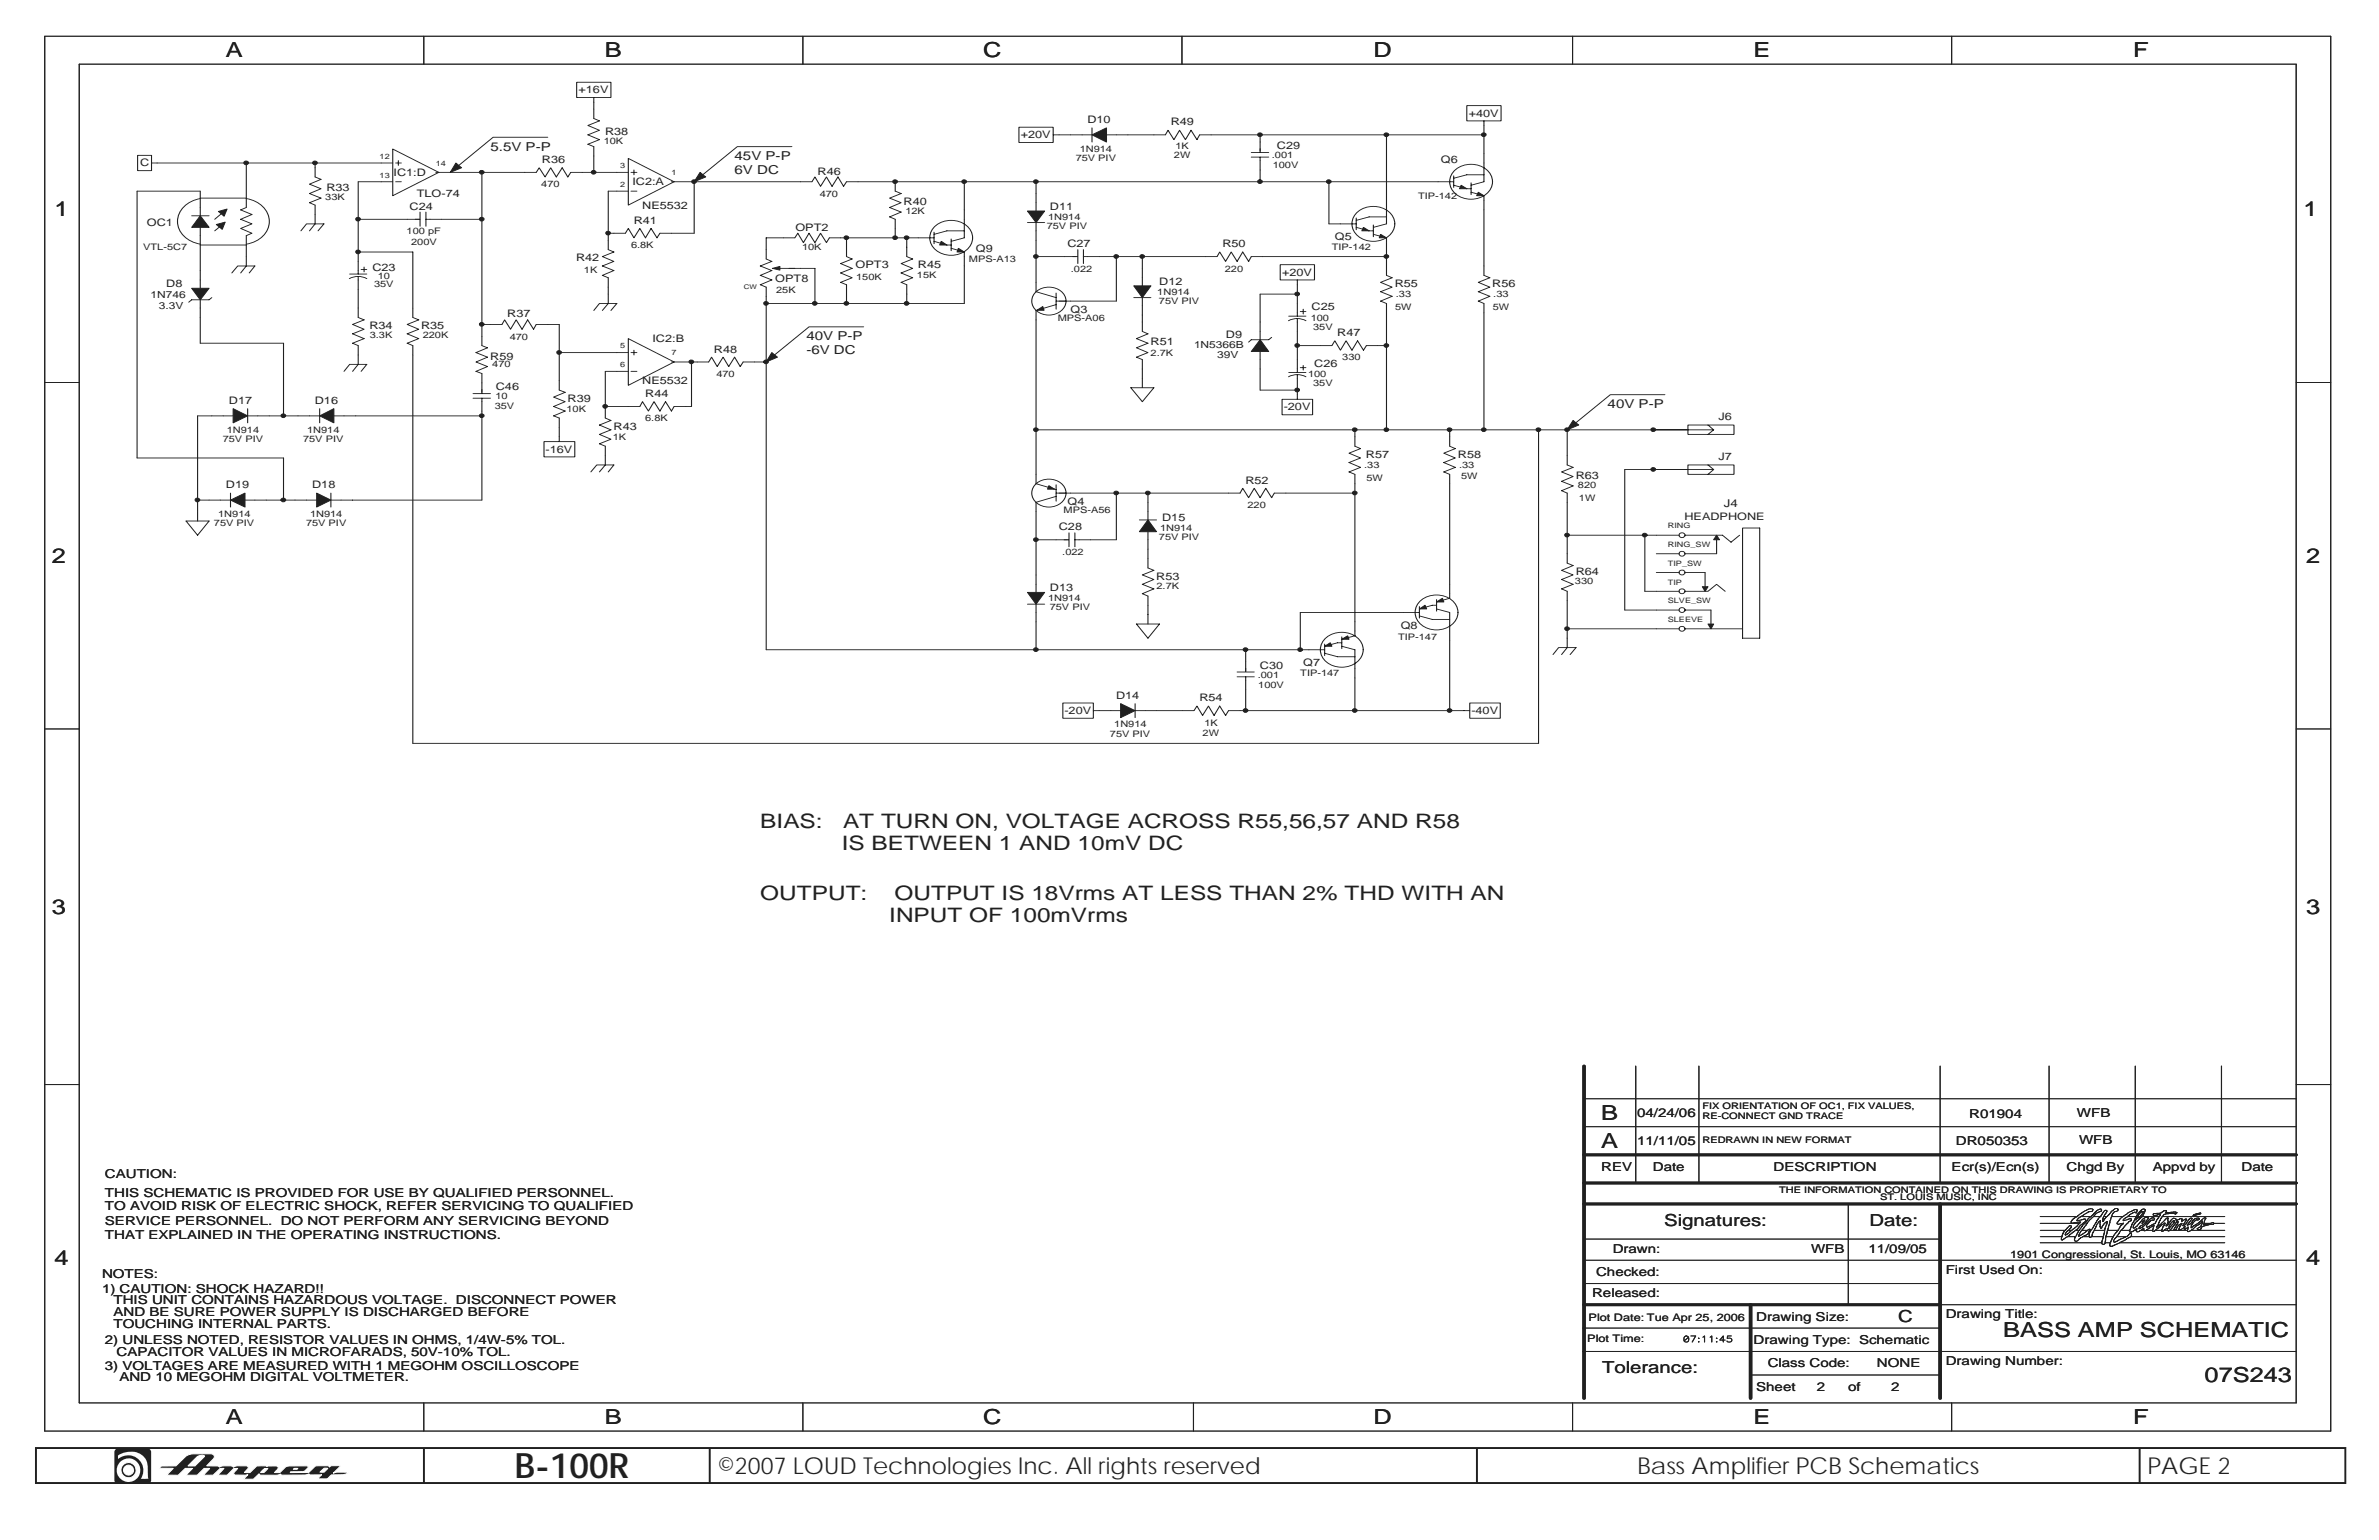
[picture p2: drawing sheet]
<svg xmlns="http://www.w3.org/2000/svg" width="432mm" height="279mm" viewBox="0 0 432 279" stroke-linecap="round" stroke-linejoin="round" font-family="sans-serif">
<defs><g id="words">
<text font-size="6.3" fill="#231f20" x="93.5" y="268.2">B-100R</text>
<g font-size="4.2" fill="#231f20">
<text x="130.2" y="267.5">©2007 LOUD Technologies Inc. All rights reserved</text>
<text x="297.2" y="267.5">Bass Amplifer PCB Schematics</text>
<text x="318.7" y="267.5">i</text>
<text x="389.8" y="267.5">PAGE 2</text>
</g>
<g font-size="3.8" fill="#231f20">
<text x="41" y="10.4">A</text>
<text x="109.8" y="10.4">B</text>
<text x="178.4" y="10.4">C</text>
<text x="249.3" y="10.4">D</text>
<text x="318.3" y="10.4">E</text>
<text x="387.2" y="10.4">F</text>
<text x="9.9" y="39.2">1</text>
<text x="418.1" y="39.2">1</text>
<text x="9.4" y="102.1">2</text>
<text x="418.6" y="102.1">2</text>
<text x="9.4" y="165.8">3</text>
<text x="418.6" y="165.8">3</text>
<text x="290.6" y="203.2">B</text>
<text x="290.6" y="208.2">A</text>
<text x="9.9" y="229.5">4</text>
<text x="418.6" y="229.5">4</text>
<text x="363.6" y="242.6">BASS AMP SCHEMATIC</text>
<text x="400.1" y="250.7">07S243</text>
<text x="41" y="258.3">A</text>
<text x="109.8" y="258.3">B</text>
<text x="178.4" y="258.3">C</text>
<text x="249.3" y="258.3">D</text>
<text x="318.3" y="258.3">E</text>
<text x="387.2" y="258.3">F</text>
</g>
<g font-size="3.6" fill="#231f20">
<text x="138" y="150.1">BIAS:</text>
<text x="152.8" y="154.1">IS BETWEEN 1 AND 10mV DC</text>
<text x="153" y="150.1">AT TURN ON, VOLTAGE ACROSS R55,56,57 AND R58</text>
<text x="138" y="163.3">OUTPUT:</text>
<text x="161.4" y="167.3">INPUT OF 100mVrms</text>
<text x="162.4" y="163.3">OUTPUT IS 18Vrms AT LESS THAN 2% THD WITH AN</text>
</g>
<g font-size="3" fill="#231f20">
<text x="302" y="222.4">Signatures:</text>
<text x="339.3" y="222.4">Date:</text>
<text x="344.5" y="239.8">C</text>
<text x="290.8" y="249.1">Tolerance:</text>
</g>
<g font-size="2.2" fill="#231f20">
<text x="89" y="27.4">5.5V P-P</text>
<text x="133.3" y="29.1">45V P-P</text>
<text x="133.3" y="31.6">6V DC</text>
<text x="146.4" y="61.8">40V P-P</text>
<text x="146.4" y="64.3">-6V DC</text>
<text x="291.8" y="74.1">40V P-P</text>
<text x="297.1" y="202.6">04/24/06</text>
<text x="357.4" y="202.8">R01904</text>
<text x="377" y="202.6">WFB</text>
<text x="297.1" y="207.7">11/11/05</text>
<text x="355" y="207.7">DR050353</text>
<text x="377.4" y="207.6">WFB</text>
<text x="19" y="213.7">CAUTION:</text>
<text x="290.6" y="212.4">REV</text>
<text x="300" y="212.4">Date</text>
<text x="321.9" y="212.4">DESCRIPTION</text>
<text x="354.2" y="212.4">Ecr(s)/Ecn(s)</text>
<text x="375.1" y="212.4">Chgd By</text>
<text x="390.7" y="212.4">Appvd by</text>
<text x="406.9" y="212.4">Date</text>
<text x="19" y="217.1">THIS SCHEMATIC IS PROVIDED FOR USE BY QUALIFIED PERSONNEL.</text>
<text x="19" y="219.6">TO AVOID RISK OF ELECTRIC SHOCK, REFER SERVICING TO QUALIFIED</text>
<text x="19" y="222.2">SERVICE PERSONNEL. DO NOT PERFORM ANY SERVICING BEYOND</text>
<text x="19" y="224.7">THAT EXPLAINED IN THE OPERATING INSTRUCTIONS.</text>
<text x="292.7" y="227.3">Drawn:</text>
<text x="328.7" y="227.3">WFB</text>
<text x="339.1" y="227.3">11/09/05</text>
<text x="18.5" y="231.9">NOTES:</text>
<text x="289.7" y="231.5">Checked:</text>
<text x="353.2" y="231.1">First Used On:</text>
<text x="18.5" y="234.5">1) CAUTION: SHOCK HAZARD!!</text>
<text x="20.6" y="236.6">THIS UNIT CONTAINS HAZARDOUS VOLTAGE. DISCONNECT POWER</text>
<text x="20.6" y="238.7">AND BE SURE POWER SUPPLY IS DISCHARGED BEFORE</text>
<text x="289" y="235.3">Released:</text>
<text x="318.8" y="239.6">Drawing Size:</text>
<text x="353.2" y="239.2">Drawing Title:</text>
<text x="19" y="243.8">2) UNLESS NOTED, RESISTOR VALUES IN OHMS, 1/4W-5% TOL.</text>
<text x="20.6" y="240.9">TOUCHING INTERNAL PARTS.</text>
<text x="21.1" y="245.9">CAPACITOR VALUES IN MICROFARADS, 50V-10% TOL.</text>
<text x="318.3" y="243.8">Drawing Type: Schematic</text>
<text x="19" y="248.5">3) VOLTAGES ARE MEASURED WITH 1 MEGOHM OSCILLOSCOPE</text>
<text x="21.7" y="250.6">AND 10 MEGOHM DIGITAL VOLTMETER.</text>
<text x="320.8" y="248.1">Class Code:</text>
<text x="340.7" y="248.1">NONE</text>
<text x="353.2" y="247.6">Drawing Number:</text>
<text x="318.8" y="252.3">Sheet</text>
<text x="329.7" y="252.3">2</text>
<text x="335.5" y="252.3">of</text>
<text x="343.2" y="252.3">2</text>
</g>
<g font-size="1.9" fill="#231f20">
<text x="105" y="16.9">+16V</text>
<text x="197.4" y="22.3">D10</text>
<text x="212.5" y="22.8">R49</text>
<text x="266.6" y="21.2">+40V</text>
<text x="98.3" y="29.6">R36</text>
<text x="109.8" y="24.5">R38</text>
<text x="185.3" y="25.1">+20V</text>
<text x="231.8" y="27">C29</text>
<text x="261.5" y="29.6">Q6</text>
<text x="25.4" y="30.2">C</text>
<text x="59.2" y="34.7">R33</text>
<text x="71.4" y="31.9">IC1:D</text>
<text x="75.7" y="35.7">TLO-74</text>
<text x="114.8" y="33.6">IC2:A</text>
<text x="148.4" y="31.7">R46</text>
<text x="26.7" y="41">OC1</text>
<text x="74.3" y="38">C24</text>
<text x="115" y="40.6">R41</text>
<text x="116.6" y="37.8">NE5532</text>
<text x="144.4" y="41.9">OPT2</text>
<text x="164" y="37.2">R40</text>
<text x="190.6" y="38">D11</text>
<text x="104.6" y="47.4">R42</text>
<text x="177.1" y="45.7">Q9</text>
<text x="193.7" y="44.9">C27</text>
<text x="221.9" y="44.9">R50</text>
<text x="242.3" y="43.6">Q5</text>
<text x="30.2" y="52.1">D8</text>
<text x="67.6" y="49.1">C23</text>
<text x="140.7" y="51.2">OPT8</text>
<text x="155.3" y="48.7">OPT3</text>
<text x="166.6" y="48.7">R45</text>
<text x="210.4" y="51.7">D12</text>
<text x="232.7" y="50">+20V</text>
<text x="253.2" y="52.1">R55</text>
<text x="270.8" y="52.1">R56</text>
<text x="67.1" y="59.7">R34</text>
<text x="76.4" y="59.7">R35</text>
<text x="92.1" y="57.6">R37</text>
<text x="194.3" y="56.7">Q3</text>
<text x="238" y="56.3">C25</text>
<text x="89" y="65.2">R59</text>
<text x="118.4" y="62">IC2:B</text>
<text x="129.6" y="64">R48</text>
<text x="208.8" y="62.7">R51</text>
<text x="222.5" y="61.4">D9</text>
<text x="242.7" y="61">R47</text>
<text x="90" y="70.7">C46</text>
<text x="116.6" y="69.7">NE5532</text>
<text x="238.5" y="66.5">C26</text>
<text x="41.5" y="73.3">D17</text>
<text x="57.1" y="73.3">D16</text>
<text x="103" y="72.9">R39</text>
<text x="111.4" y="78">R43</text>
<text x="117.1" y="72">R44</text>
<text x="233" y="74.5">-20V</text>
<text x="311.9" y="76.3">J6</text>
<text x="99" y="82.1">-16V</text>
<text x="247.9" y="83.1">R57</text>
<text x="264.6" y="83.1">R58</text>
<text x="311.9" y="83.5">J7</text>
<text x="41" y="88.6">D19</text>
<text x="56.7" y="88.6">D18</text>
<text x="226" y="87.7">R52</text>
<text x="286" y="86.9">R63</text>
<text x="193.8" y="91.6">Q4</text>
<text x="210.9" y="94.5">D15</text>
<text x="305.7" y="94.3">HEADPHONE</text>
<text x="312.9" y="92">J4</text>
<text x="192.2" y="96.2">C28</text>
<text x="190.6" y="107.3">D13</text>
<text x="209.9" y="105.1">R53</text>
<text x="286" y="104.3">R64</text>
<text x="254.2" y="114">Q8</text>
<text x="228.7" y="121.3">C30</text>
<text x="236.5" y="120.9">Q7</text>
<text x="193.2" y="129.6">-20V</text>
<text x="202.6" y="126.8">D14</text>
<text x="217.7" y="127.2">R54</text>
<text x="267.1" y="129.6">-40V</text>
<text x="364.9" y="228.2">1901 Congressional, St. Louis, MO 63146</text>
<text x="288.3" y="239.7">Plot Date: Tue Apr 25, 2006</text>
<text x="288.1" y="243.6">Plot Time:</text>
</g>
<g font-size="1.8" fill="#231f20">
<text x="27.3" y="54.1">1N746</text>
<text x="28.8" y="56.1">3.3V</text>
<text x="216.7" y="63.1">1N5366B</text>
<text x="220.9" y="65">39V</text>
</g>
<g font-size="1.6" fill="#231f20">
<text x="109.6" y="26.2">10K</text>
<text x="195.2" y="29.2">75V PIV</text>
<text x="196" y="27.5">1N914</text>
<text x="213.1" y="28.7">2W</text>
<text x="213.4" y="27">1K</text>
<text x="230.9" y="28.7">.001</text>
<text x="98.3" y="34">470</text>
<text x="148.8" y="35.7">470</text>
<text x="231" y="30.5">100V</text>
<text x="59" y="36.3">33K</text>
<text x="164.3" y="38.9">12K</text>
<text x="190" y="41.5">75V PIV</text>
<text x="190.2" y="39.8">1N914</text>
<text x="257.4" y="36.1">TIP-142</text>
<text x="26" y="45.4">VTL-5C7</text>
<text x="73.8" y="42.5">100 pF</text>
<text x="74.6" y="44.5">200V</text>
<text x="114.5" y="45">6.8K</text>
<text x="145.6" y="45.4">10K</text>
<text x="175.9" y="47.6">MPS-A13</text>
<text x="241.7" y="45.4">TIP-142</text>
<text x="67.9" y="52.1">35V</text>
<text x="68.6" y="50.6">10</text>
<text x="106" y="49.5">1K</text>
<text x="140.9" y="53.1">25K</text>
<text x="155.4" y="50.8">150K</text>
<text x="166.4" y="50.4">15K</text>
<text x="194.4" y="49.3">.022</text>
<text x="210.1" y="53.4">1N914</text>
<text x="222.3" y="49.3">220</text>
<text x="253.4" y="54">.33</text>
<text x="271" y="54">.33</text>
<text x="192" y="58.2">MPS-A06</text>
<text x="210.4" y="55.1">75V PIV</text>
<text x="237.9" y="58.2">100</text>
<text x="238.3" y="59.8">35V</text>
<text x="253.2" y="56.3">5W</text>
<text x="270.9" y="56.3">5W</text>
<text x="67.1" y="61.4">3.3K</text>
<text x="76.7" y="61.4">220K</text>
<text x="92.5" y="61.6">470</text>
<text x="208.8" y="64.6">2.7K</text>
<text x="243.6" y="65.4">330</text>
<text x="89.4" y="66.7">470</text>
<text x="130" y="68.4">470</text>
<text x="237.4" y="68.4">100</text>
<text x="238.3" y="70">35V</text>
<text x="89.8" y="74.2">35V</text>
<text x="89.9" y="72.4">10</text>
<text x="102.8" y="74.7">10K</text>
<text x="117.1" y="76.4">6.8K</text>
<text x="40.4" y="80.2">75V PIV</text>
<text x="41.2" y="78.5">1N914</text>
<text x="55" y="80.2">75V PIV</text>
<text x="55.7" y="78.5">1N914</text>
<text x="111.2" y="79.8">1K</text>
<text x="247.6" y="85">.33</text>
<text x="248" y="87.3">5W</text>
<text x="264.8" y="85">.33</text>
<text x="265.2" y="86.9">5W</text>
<text x="286.4" y="88.6">820</text>
<text x="38.8" y="95.5">75V PIV</text>
<text x="39.6" y="93.8">1N914</text>
<text x="55.5" y="95.5">75V PIV</text>
<text x="56.3" y="93.8">1N914</text>
<text x="193.1" y="93">MPS-A56</text>
<text x="226.4" y="92.2">220</text>
<text x="286.6" y="90.9">1W</text>
<text x="192.8" y="100.6">.022</text>
<text x="210.4" y="98">75V PIV</text>
<text x="210.5" y="96.3">1N914</text>
<text x="209.9" y="106.8">2.7K</text>
<text x="285.9" y="106">330</text>
<text x="190.2" y="109.1">1N914</text>
<text x="190.5" y="110.8">75V PIV</text>
<text x="253.7" y="116.2">TIP-147</text>
<text x="228.3" y="123">.001</text>
<text x="228.4" y="124.8">100V</text>
<text x="236" y="122.6">TIP-147</text>
<text x="202.2" y="132">1N914</text>
<text x="218.6" y="131.7">1K</text>
<text x="201.5" y="133.7">75V PIV</text>
<text x="218.3" y="133.6">2W</text>
<text x="309" y="201.3">FIX ORIENTATION OF OC1, FIX VALUES,</text>
<text x="309" y="203.1">RE-CONNECT GND TRACE</text>
<text x="309" y="207.3">REDRAWN IN NEW FORMAT</text>
<text x="322.9" y="216.4">THE INFORMATION CONTAINED ON THIS DRAWING IS PROPRIETARY TO</text>
<text x="341.3" y="217.8">ST. LOUIS MUSIC, INC</text>
</g>
<g font-size="1.3" fill="#231f20">
<text x="68.9" y="28.8">12</text>
<text x="68.9" y="32.2">13</text>
<text x="79.1" y="30.1">14</text>
<text x="112.6" y="33.9">2</text>
<text x="112.6" y="30.5">3</text>
<text x="121.9" y="31.8">1</text>
<text x="112.6" y="63.2">5</text>
<text x="121.9" y="64.5">7</text>
<text x="112.6" y="66.6">6</text>
<text x="302.7" y="95.8">RING</text>
<text x="302.7" y="99.2">RING_SW</text>
<text x="302.7" y="102.6">TIP_SW</text>
<text x="302.7" y="106">TIP</text>
<text x="302.7" y="109.4">SLVE_SW</text>
<text x="302.7" y="112.8">SLEEVE</text>
</g>
<text font-size="1.2" fill="#231f20" x="135" y="52.5">CW</text>
</g></defs>
<path d="M6.3 269.1h419.6M6.3 262.7h419.6M6.5 262.9v6M76.9 262.9v6M128.8 262.9v6M268.1 262.9v6M388.4 262.9v6M425.7 262.9v6" fill="none" stroke="#231f20" stroke-width=".35"/>
<g fill="#231f20">
<path d="M21.4 264.1a3.5 3.5 0 0 1 5.2 .9l.2 .9 .1 2.4h-1.3a2.77 2.77 0 0 0-.5-3.6 2.77 2.77 0 0 0-3.7 0zM21.2 266.7a2.15 2.15 0 0 1 4.3 0 2.15 2.15 0 0 1-4.3 0zM21 263l-.2 .5v5.1a.69 .69 0 0 0 .6 .6h5.3a.69 .69 0 0 0 .7-.6v-5.1a.69 .69 0 0 0-.7-.7h-5.3z"/>
<path d="M22.4 266.7a.9 .9 0 0 1 1.8 0 .9 .9 0 0 1-1.8 0zM21.9 266.7a1.4 1.4 0 0 0 2.8 0 1.4 1.4 0 0 0-2.8 0z"/>
</g>
<g fill="none" stroke="#fff" stroke-width=".18">
<circle cx="23.3" cy="266.7" r="1.38"/>
<circle cx="23.3" cy="266.7" r=".9"/>
</g>
<path d="M58.1 267l.7 .1 .7-.7h-.7zM53.3 266.5v.1h.6l.1-.2zM47.7 266.8l-.4 .4h.6l.7-.7-.6-.1zM34.4 265.6l-.3 .4h1.3l1.7-1.8-.1-.1-.3-.1a1.74 1.74 0 0 0-1.6 .9zM28.9 266.3l.4-.3h2.6l1.8-1.8 .7-.3 3.9-.1a.53 .53 0 0 1 .6 .2 .53 .53 0 0 1-.1 .6l-1.3 1.3 1.2 .1a1.12 1.12 0 0 1 1.1 .2 3.6 3.6 0 0 1 2.6 0l.7-.3 1.7 .1 .3 .2-.1 .2-.6 .7 1 .1 1.2-1.2h3.7a.58 .58 0 0 1-.3 .9l-.2 .3h.9l1.1-1 .5-.2 3.4-.1 .2 .3a1.53 1.53 0 0 1-1.1 .8h-2l-.1 .1h3.3l1.4-1.2h2.1l.3 .2 .3-.2h1.7l-1.3 1.4 .7-.2h2a1.52 1.52 0 0 1-1.2 .5h-1.8l-.8 .7h-1.7l.7-.8-2.1 .1-.3-.2-.8 .2h-4l-.3-.2-.7 .3-2.9-.1-.3-.2-1 1h-1.7l.7-.9-.4 .1-2.1-.1a.78 .78 0 0 1 .5-.9v-.2h-.6l-1.3 1.2h-1.6l1.1-1.2h-.7l-1.2 1.2-1.7 .1v-.1l1-1.1-1-.1-1.2 1.2h-2l1.1-1.2h-1.3l-1.2 1.2h-2.1l1.1-1.2z" fill="#231f20"/>
<path d="M28.9 266.3l.4-.3h2.6l1.8-1.8 .7-.3 3.9-.1a.53 .53 0 0 1 .6 .2 .53 .53 0 0 1-.1 .6l-1.3 1.3 1.2 .1a1.12 1.12 0 0 1 1.1 .2 3.6 3.6 0 0 1 2.6 0l.7-.3 1.7 .1 .3 .2-.1 .2-.6 .7 1 .1 1.2-1.2h3.7a.58 .58 0 0 1-.3 .9l-.2 .3h.9l1.1-1 .5-.2 3.4-.1 .2 .3a1.53 1.53 0 0 1-1.1 .8h-2l-.1 .1h3.3l1.4-1.2h2.1l.3 .2 .3-.2h1.7l-1.3 1.4 .7-.2h2a1.52 1.52 0 0 1-1.2 .5h-1.8l-.8 .7h-1.7l.7-.8-2.1 .1-.3-.2-.8 .2h-4l-.3-.2-.7 .3-2.9-.1-.3-.2-1 1h-1.7l.7-.9-.4 .1-2.1-.1a.78 .78 0 0 1 .5-.9v-.2h-.6l-1.3 1.2h-1.6l1.1-1.2h-.7l-1.2 1.2-1.7 .1v-.1l1-1.1-1-.1-1.2 1.2h-2l1.1-1.2h-1.3l-1.2 1.2h-2.1l1.1-1.2zM34.4 265.6l.7-.7a1.63 1.63 0 0 1 2-.8l-1.7 1.9h-1.3zM47.7 266.8l.3-.4 .6 .1-.7 .7h-.6zM53.3 266.5l.7-.1-.1 .2h-.6zM58.1 267l.7-.6h.7l-.7 .7z" fill="none" stroke="#fff" stroke-width=".18"/>
<g fill="none" stroke="#231f20" stroke-width=".18">
<path d="M8.1 6.6h414.9v253h-414.9zM14.4 11.6h402.4v242.9h-402.4zM76.9 6.6v5M145.7 6.6v5M214.5 6.6v5M285.4 6.6v5M354.2 6.6v5M8.1 69.4h6.3M416.8 69.4h6.2M38 90.7h-2.1v2.1M8.1 132.3h6.3M416.8 132.3h6.2"/>
<path d="M8.1 196.8h6.3M287.5 199.4h129.3M296.9 193.4v21.2M308.4 193.4v21.2M352.1 193.4v21.2M371.9 193.4v21.2M387.6 193.4v21.2M403.2 193.4v21.2M416.8 196.8h6.2M287.5 204.4h129.3M335.5 218.4v18.3M378.2 219.8l-1.2 1"/>
<path d="M378.5 219.7l-.3 .1M378.8 219.5l-.3 .2M379.1 219.4l-.3 .1M379.4 219.3l-.3 .1M379.4 219.3l.4 .1M379.8 219.4v.2l-.2 .2-.6 .1-.4 .3M381.7 220l-.1 .2M382.1 219.6l-.4 .4M382.1 219.6l.3 .1v.2M382.4 219.9l-.2 .2M383.8 219.3l-1.3 1.3M384.1 219.8a1.33 1.33 0 0 0-.9 1.1"/>
<path d="M384.3 219.3h-.5M384.3 219.3l.2 .2M384.5 219.5l-.1 .2-.3 .1M386.7 219.8l-.5 .3M387.9 219.8l-.2 .3-.2-.2-1.3 .8M387.9 219.6v.2M387.9 219.6l-.2-.2-1 .4M388.6 219.9l-.3 .3M389 219.3l.3 .1M389 219.3l-.7 .6-.5 .7M389 219.8l-.1 .3M389 219.8l-.4 .1"/>
<path d="M389.3 219.4l.1 .2-.3 .6M393.2 219.9l-.1 .1 1.8-.1 .2 .1-.3 .3-.1-.1-1.6 .1-.6 .3M393.2 219.7v.2M393.2 219.7h-.5l-.4 .4-1 .1M287.5 232.9h64.6M287.5 228.6h129.3M287.5 224.8h64.6M352.1 236.7h64.7M370.3 224.4h4M370.3 223.2h4.5M370.3 222h7.2M370.3 220.7h6.7"/>
<path d="M370.3 225.5h11.2M374.2 224.5v.3M374.2 224.5v.4l.1 .1M374.5 224.8l-.2 .2M374.7 224.7l-.2 .1M374.9 223.7l-.1 .3M375 224.5l-.3 .2M375.3 224.4l-.3 .1M375.3 222.7l-.7 .7-.4 1.1M375.4 224.3l-.1 .1h1.4h-1.4M375.4 224.3l-.1 .1M375.4 223.2h.6"/>
<path d="M375.4 223.8l-.5 .3-.1-.1M375.5 223.2l-.6 .5M375.6 223.6l-.2 .2M375.6 224.1l-.2 .2M375.6 222.4l-.3 .3M375.6 222.4h.4M375.7 223l-.2 .2M376 222.4v.3l-.3 .3M376.2 223l-.6 .6M376.5 222.9l-.3 .1M376.7 224.4l-.2 .6 .4 .2h.1M376.7 223.3l-1.1 .8"/>
<path d="M376.7 220.9a1.28 1.28 0 0 0-.7 1h.1M376.7 223.2h.7M376.9 223.1l-.2 .2M376.9 224.1l-.2 .3M376.9 221.8l-.6 .1M377 220.8l-.3 .1M377 221.5h.1M377.1 223.7l-.2 .4M377.1 221.2l-.1 .3M377.2 223.6l-.1 .1M377.2 222.8l-.2 .2M377.2 222.8l-.3 .3"/>
<path d="M377.4 223.2l-.2 .4M377.4 221.7l-.5 .1M377.4 222.6l-.2 .2M377.4 221.7h.3l-.2 .3M377.4 224.8l-.4 .4M377.5 222l-1 .9M377.5 223.1l-.1 .1M377.6 222.4l-.2 .2M377.6 223.5l-.2 .4M377.7 220.7h1.8M377.8 222.7l-.3 .4M377.8 221.3l-.7 .2"/>
<path d="M377.8 224.5l-.4 .3M377.8 223.2h1.1M378 224.4l-.2 .1M378.1 224.4h1.1M378.3 220.3l-1.2 .9M378.3 222.6l-.7 .9M378.5 221.2l.1 .2M378.5 221.2l-1.4 .3M378.5 222.4l-.2 .2M378.5 221.8l-.7 .9M378.6 220.2l-.3 .1M378.6 221.4l-.1 .2-.9 .8"/>
<path d="M378.7 221.6l-.2 .2M378.9 221.9l-.4 .5M379.1 223.1l.3-.1v.1M379.1 223.1l-1 .8-.8 .4 .3-.8M379.2 223.5a1.74 1.74 0 0 1-1.2 .9M379.2 221.4l-.3 .5M379.2 224.3l.2 .2M379.3 223.2h.2M379.3 223.2l-.1 .3M379.4 223.1l-.2 .4M379.4 223.1l-.1 .1M379.4 221.2l-.2 .2"/>
<path d="M379.5 223.3l-.3 .5v.5M379.5 220.7l-.4 .3-.4 .6M379.5 224.4l-.1 .1M379.5 223.2v.1M379.6 223.1l-.1 .2M379.6 223.1l-.1 .1M379.6 221l-.2 .2M379.6 224.4h2.2M379.7 224.3l-.2 .1M379.8 220.9l-.2 .1M379.9 222.7l-.3 .4M380 220.7l-.2 .2"/>
<path d="M380 223.4l-.3 .9M380 220.7h1.2M380.1 222.4l-.2 .3M380.1 223.2l-.1 .2M380.1 223.2h1.9M380.2 220.5l-.2 .2M380.3 220.3l-.1 .2M380.3 220.3l1.1-.6v-.3a2.54 2.54 0 0 0-1.7 1.1l-.2 .2M380.4 221.9l-.3 .5M380.5 222.3l-.4 .9M380.5 221.7l-.1 .2M380.6 221.4l-.1 .3"/>
<path d="M380.7 222l-.2 .3M380.9 221l-.3 .4M381.2 221.8v.4M381.2 220.7l-.3 .3M381.2 221.6v.2M381.2 221.6v-.2l-.5 .6M381.5 225.7h.4M381.6 220.2l-.4 .5M381.8 224.4l-.3 .9v.4M381.8 220.7h.6M381.9 220.6l-.1 .2M381.9 220.6l-.1 .1"/>
<path d="M382 223.6l-.2 .8M382 220.5l-.1 .1M382 223.2v.4M382.1 225.5h.9M382.1 220.3l-.1 .2M382.2 224.8l-.1 .6-.2 .3M382.2 224.8l-.1 .5M382.2 222.6l-.2 .6M382.2 224.4v.4M382.2 224.4h1.4M382.2 220.1l-.1 .2M382.3 224.2l-.1 .2"/>
<path d="M382.3 222.2l-.1 .4M382.3 222.2l.2-.6-.5 .4-.6 .8-.1 .1-.1-.7M382.4 223.9l-.1 .3M382.4 223.8v.1M382.5 223.5l-.1 .3M382.5 220.6l-.3 .4M382.5 223.2h1.9M382.5 220.6l-.9 1 .2-.9M382.6 223.1l-.1 .4M382.8 222.4l-.2 .7M382.9 222.1l-.1 .3M382.9 221.8v.3"/>
<path d="M383 221.4l-.1 .4M383 225.5v.1M383.1 225.4l-.1 .2M383.1 225.4l-.1 .1M383.2 220.9l-.2 .5M383.2 220.7h2.1M383.6 225.3l.3 .1M383.6 225.2v.1M383.7 224.2l-.6 1.2M383.8 224.8l-.2 .4M383.9 223.8l-.2 .4M384.2 224.4l-.4 .4"/>
<path d="M384.2 223.5l-.3 .3M384.3 221.9v.2h.3M384.3 224.2l-.1 .2h1.8h-1.8M384.3 224.2l-.1 .2M384.4 223.2l-.2 .3M384.5 223.1l-.1 .1M384.7 225.5h19.1M384.7 223.6l-.4 .6M384.8 222.6l-.3 .5M384.8 221.1l-.5 .8M384.8 222l-.2 .1M384.9 224.8l-1 .6"/>
<path d="M384.9 223.2h1.6M385 220.9l-.2 .2M385 223.1l-.3 .5M385.1 222h-.3M385.3 222.9l-.3 .2M385.3 222h.1M385.4 221.9l-.3 .1M385.4 221.9l-.6 .7M385.5 224.6l-.6 .2M385.7 225l-.5 .2M385.7 225l-2.3 1.1-.5-.1 .1-.4M385.7 222.4l-.4 .5"/>
<path d="M385.9 220.4l-.9 .5M385.9 222.2l-.2 .2M386 224.8l-.3 .2M386.1 220.2l-.2 .2M386.2 221.3l-.6 .1M386.2 221.3l.5-.2 .1 .3-.4 .2-.5 .6M386.2 220.7h1.6M386.2 220.7l-.8 .6v.2l.2-.1M386.2 220.1l-.1 .1M386.4 224.6l-.4 .2M386.5 223.3l.1 .2M386.6 224.4l-.2 .2"/>
<path d="M386.7 222.9l-.2 .4M386.7 224.4h17.1M386.7 224.4h-.1M386.7 224.4l.2-.3-.2-.3h-.2l-.3 .5-.7 .3M386.8 222.6l-.1 .3M387.2 222.6l.1 .3 .3-.2M387.2 222.4v.2M387.4 222.2l-.2 .2M387.4 223.2h.4M387.6 223.1l.3-.2-.1 .2M387.6 220.9l-.8 1.7M387.6 223.1l-.7 .4h-.3"/>
<path d="M387.6 223.1l.3-.2-.1 .4 .1 .2M387.8 220.6l-.2 .3M387.9 222.4l-.3 .3M388 220.7h.4M388.1 222.2l-.2 .2M388.3 223.4l-.4 .1M388.3 220.2l-.6 1.2 .6-.6M388.5 220.6l-.2 .2M388.5 223.2h.6M388.7 223.1l-.4 .3M388.8 220.7h3.1M388.9 220.1l-.4 .5"/>
<path d="M389 220.5l-1.6 1.7M389 221.2l-.9 1M389.1 221.7l-.2 .2M389.1 221.5l-.3 .5 .1-.1M389.1 220.2l-.1 .3M389.2 221l-.2 .2M389.3 221.3l-.2 .2M389.3 221.3l-.2 .4M389.4 222.2l-.2 .1M389.4 221.8l-.3 .4-.7 .3-.2 .4 1-.6M389.5 220.9l-.3 .1M389.5 223.2h1.2"/>
<path d="M389.5 220.9l.4 .1-.3 .5M389.6 221.5l-.2 .3M389.6 221.9l-.2 .3M389.8 222.2l-.2 .2v.2l.2 .1M389.8 221.6l-.2 .3M390.1 221.3l-.3 .3M390.3 221.1l-.2 .2M390.6 222.2l-.8 .5M390.8 222.8v.3M390.8 222.8l.2-.5-.9 .5a1.03 1.03 0 0 1-1 .4v-.4l-.4 .3M390.9 221h.2l-.2 .4M390.9 222.1l-.3 .1"/>
<path d="M390.9 221h-.3l-.5 .3M390.9 221.4a1.08 1.08 0 0 0-1.1 .6v.2M391 220.2h.3M391 220.2l-.2 .1 .1 .2 1.1-.2M391.2 223.2h1.2M391.5 221.4l-.3 .5-.3 .2M391.6 222.3l-.2 .4 .2-.2M391.6 221.1l-.1 .3M391.7 222.1l-.1 .2M391.8 220.9l-.2 .2M391.9 222.7l-.9 .7-.3-.1 .1-.2M391.9 220.7l-.1 .2"/>
<path d="M392 220.3h.1v.2M392 220.3l-.4 .1M392 222.2l-.4 .3M392.1 222.5l-.2 .2M392.1 221.4l-.4 .7M392.1 220.5l-.2 .2M392.2 221.1l-.1 .3M392.3 221.9l-.3 .3M392.4 220.8l-.2 .3M392.5 220.7h11.3M392.5 220.6l-.1 .2M392.5 222.8l-.1 .3"/>
<path d="M392.8 223.2h.6M392.8 222h.2M392.9 221.4l-.6 .5M392.9 221.9l-.4 .3M392.9 221.9l-.8 .6M392.9 221.9l.1 .1-.6 1.1M393 221.3l-.1 .1M393.2 221.1l-.2 .2M393.2 222.3v.2l.1-.1M393.2 222.9h.2M393.2 222.9l-.4 .3a.3 .3 0 0 1-.5 .1l.1-.2M393.3 221h.2"/>
<path d="M393.3 221l-.1 .1M393.4 221.4l.1 .2M393.4 221.9l-.2 .4M393.5 221.1l-.1 .3M393.5 221.6l-.1 .3M393.5 221v.1M393.8 223.2h3.2M393.9 222.1l-.2 .5v.3l.2-.3M394 221.4l-.7 1M394.1 221.9l-.2 .2M394.1 222.4l-.2 .2M394.1 221.9l.3-.3 .3-.1-.1 .4"/>
<path d="M394.4 221.1l-.4 .3M394.4 221.1h.5l.1 .5 .7-.5h.3v.3M394.4 222.1l-.3 .3M394.6 221.9l-.2 .2M394.8 222.7l-.2 .5 .4-.1M395 222.4l-.2 .3M395.1 222.7l-.1 .4M395.3 221.9l-.3 .5M395.3 222.4l-.2 .3M395.3 221.6v.3M395.3 221.6l-.3 .2-1.2 1.5h-.3l-.1-.4M395.5 222.2l-.2 .2"/>
<path d="M395.8 222.1l.2-.2-.1 .3M395.8 222.1l-.3 .1M395.9 222.2l-.5 .9 .1 .1 .3-.1M396 221.4v.2l.1-.1M396 222h.1M396 221.9l-.2 .2M396 221.9l-.1 .3M396.2 222.3v.1l.2-.1M396.4 222.7l-.6 .4M396.6 222.7l-.1 .4h.1M396.6 222.6v-.1l-.2 .2M396.6 221.8l-.4 .5"/>
<path d="M396.6 222.6v.1M396.6 221.2h.3M396.6 221.2l-.5 .3M396.7 222.2l-.3 .1M396.7 221.6l-.1 .2M396.8 222l-.1 .2M396.9 221.2l-.2 .4M396.9 221.9l-.1 .1M397 221.6l-.1 .3M397 222.2l-.1 .1h.2M397 223.3l.2 .2M397 223.2v.1"/>
<path d="M397.1 223.1l-.1 .2M397.1 222.7l.1-.1-.1 .1M397.1 222.7l-.5 .4M397.1 223.1l-.1 .1M397.1 222.7v.4M397.1 221.5l-.1 .1M397.3 221.2l-.2 .3M397.5 221l-.2 .2M397.7 223.2h6.1M397.8 221h-.3M397.8 221l.1 .1-.9 1.1M397.9 222.2l-.2 .1v.5l.2-.1"/>
<path d="M397.9 222.7h-.2M397.9 222.2l-.2 .1v.5M398.1 221.8l-.2 .4M398.2 220.4l1.2-.3h.1l-1.4 .5zM398.3 221.6l-.2 .2M398.5 222.2l-.6 .5M398.6 222.4l-.6 .6-.8 .5M398.8 221h.3M398.8 221a1.57 1.57 0 0 0-1.2 1l-.5 .3M398.8 223l.3 .1M398.9 222.3l-.3 .1M398.9 222.3l.4-.2 .5-.6-.1 .3a1.21 1.21 0 0 1-.9 1.1v.1"/>
<path d="M399 221.9l-.5 .3M399.1 221l.1 .1-.1 .2h-.5l-.3 .3M399.3 221.6l-.3 .3M399.5 221.4l-.2 .2M399.6 221.4h-.1M400 221l-.4 .4M400.1 222h1.2M400.1 222l-.1 .2 .6-.1M400.1 221.4v.6M400.2 220.9l.2 .2-.3 .3M400.2 220.9l-.2 .1M400.5 222.3l-.3 .1"/>
<path d="M400.5 222.3a1.04 1.04 0 0 0-1.1 .8h-.3M401.1 222l-.5 .1M401.1 222.2l-.6 .1M401.5 222.1l-.4 .1M401.5 221.8l-.4 .2M401.5 221.8l.3 .1v.1v.1h-.3M401.8 222h2M76.9 254.5v5.1M145.7 254.5v5.1M216.6 254.5v5.1M285.4 254.5v5.1M287.3 245.2h129.5"/>
<path d="M287.3 241h64.8M305.8 242.5a.52 .52 0 0 1 .7 .5 .52 .52 0 0 1-.7 .4l-.2-.4zM306.5 242.6l-.8 .7M306.9 242.4h.9l-.7 1.1M308.3 242.8h.1zM308.3 243.4h.1zM309.1 242.6l.3-.2v1.1M310.4 242.6l.3-.2v1.1M311.5 242.8h.2zM311.5 243.4h.2zM313.1 243.1h-.9l.6-.7v1.1M314.2 242.4h-.6l-.1 .5a.43 .43 0 0 1 .6-.1 .43 .43 0 0 1 0 .6h-.5l-.1-.1"/>
<path d="M317.7 249.5h34.4M354.2 254.5v5.1"/>
</g>
<path d="M287.5 193.4v60.3M287.5 218.4h129.3M287.5 214.6h129.3M287.5 209.5h129.3M352.1 218.4v35.3M287.5 236.7h64.6M317.7 236.7v17" fill="none" stroke="#231f20" stroke-width=".57"/>
<circle cx="35.9" cy="90.7" r=".39" fill="#231f20"/>
<g fill="none" stroke="#231f20" stroke-width=".18">
<path d="M36.3 34.7v1.2M44.7 44.5v2.1M35.9 75.5h2.5"/>
<circle cx="35.9" cy="90.7" r=".39"/>
</g>
<circle cx="44.7" cy="29.5" r=".39" fill="#231f20"/>
<circle cx="44.7" cy="29.5" r=".39" fill="none" stroke="#231f20" stroke-width=".18"/>
<circle cx="51.5" cy="90.7" r=".39" fill="#231f20"/>
<g fill="none" stroke="#231f20" stroke-width=".18">
<path d="M48.9 75.5h2.6M48.3 90.7h3.2"/>
<circle cx="51.5" cy="90.7" r=".39"/>
</g>
<circle cx="51.5" cy="75.4" r=".39" fill="#231f20"/>
<g fill="none" stroke="#231f20" stroke-width=".18">
<path d="M57.2 29.6v.8"/>
<circle cx="51.5" cy="75.4" r=".39"/>
</g>
<circle cx="57.2" cy="29.5" r=".39" fill="#231f20"/>
<g fill="none" stroke="#231f20" stroke-width=".18">
<path d="M65 45.7v1.7"/>
<circle cx="57.2" cy="29.5" r=".39"/>
</g>
<circle cx="65" cy="45.7" r=".39" fill="#231f20"/>
<circle cx="65" cy="45.7" r=".39" fill="none" stroke="#231f20" stroke-width=".18"/>
<circle cx="65" cy="39.8" r=".39" fill="#231f20"/>
<g fill="none" stroke="#231f20" stroke-width=".18">
<path d="M65 33h4.2"/>
<circle cx="65" cy="39.8" r=".39"/>
</g>
<circle cx="87.5" cy="75.4" r=".39" fill="#231f20"/>
<circle cx="87.5" cy="75.4" r=".39" fill="none" stroke="#231f20" stroke-width=".18"/>
<circle cx="87.5" cy="58.8" r=".39" fill="#231f20"/>
<g fill="none" stroke="#231f20" stroke-width=".18">
<path d="M87.5 58.9h1.5"/>
<circle cx="87.5" cy="58.8" r=".39"/>
</g>
<circle cx="87.5" cy="39.8" r=".39" fill="#231f20"/>
<circle cx="87.5" cy="39.8" r=".39" fill="none" stroke="#231f20" stroke-width=".18"/>
<circle cx="87.5" cy="31.3" r=".39" fill="#231f20"/>
<g fill="none" stroke="#231f20" stroke-width=".18">
<path d="M101.5 77.5v1.8"/>
<circle cx="87.5" cy="31.2" r=".39"/>
</g>
<circle cx="101.5" cy="63.9" r=".39" fill="#231f20"/>
<g fill="none" stroke="#231f20" stroke-width=".18">
<path d="M105.7 31.3h2.1M99.4 58.9h2.1"/>
<circle cx="101.5" cy="63.9" r=".39"/>
</g>
<circle cx="107.8" cy="31.3" r=".39" fill="#231f20"/>
<g fill="none" stroke="#231f20" stroke-width=".18">
<path d="M114 73.7h-4.1v.4"/>
<circle cx="107.8" cy="31.2" r=".39"/>
</g>
<circle cx="109.9" cy="73.7" r=".39" fill="#231f20"/>
<g fill="none" stroke="#231f20" stroke-width=".18">
<path d="M110.4 52.1v1.3M111.4 42.3h-1v1.3M109.9 67.4h2.1"/>
<circle cx="109.9" cy="73.7" r=".39"/>
</g>
<circle cx="110.4" cy="42.3" r=".39" fill="#231f20"/>
<g fill="none" stroke="#231f20" stroke-width=".18">
<path d="M110.4 34.7h1.6M122.4 65.7h4.1M124.4 73.7h1.1"/>
<circle cx="110.4" cy="42.3" r=".39"/>
</g>
<circle cx="125.5" cy="65.6" r=".39" fill="#231f20"/>
<g fill="none" stroke="#231f20" stroke-width=".18">
<path d="M122.4 33h3.6M121.9 42.3h4.1"/>
<circle cx="125.5" cy="65.6" r=".39"/>
</g>
<circle cx="126" cy="33" r=".39" fill="#231f20"/>
<circle cx="126" cy="33" r=".39" fill="none" stroke="#231f20" stroke-width=".18"/>
<circle cx="139.1" cy="65.6" r=".39" fill="#231f20"/>
<g fill="none" stroke="#231f20" stroke-width=".18">
<path d="M137 65.7h2.1"/>
<circle cx="139.1" cy="65.6" r=".39"/>
</g>
<circle cx="139.1" cy="55" r=".39" fill="#231f20"/>
<circle cx="139.1" cy="55" r=".39" fill="none" stroke="#231f20" stroke-width=".18"/>
<circle cx="147.9" cy="55" r=".39" fill="#231f20"/>
<circle cx="147.9" cy="55" r=".39" fill="none" stroke="#231f20" stroke-width=".18"/>
<circle cx="153.6" cy="55" r=".39" fill="#231f20"/>
<g fill="none" stroke="#231f20" stroke-width=".18">
<path d="M152.6 43.2h1"/>
<circle cx="153.6" cy="55" r=".39"/>
</g>
<circle cx="153.6" cy="43.1" r=".39" fill="#231f20"/>
<g fill="none" stroke="#231f20" stroke-width=".18">
<path d="M162.5 41.4v1.8"/>
<circle cx="153.6" cy="43.1" r=".39"/>
</g>
<circle cx="162.5" cy="43.1" r=".39" fill="#231f20"/>
<circle cx="162.5" cy="43.1" r=".39" fill="none" stroke="#231f20" stroke-width=".18"/>
<circle cx="162.5" cy="33" r=".39" fill="#231f20"/>
<circle cx="162.5" cy="33" r=".39" fill="none" stroke="#231f20" stroke-width=".18"/>
<circle cx="175" cy="33" r=".39" fill="#231f20"/>
<circle cx="175" cy="33" r=".39" fill="none" stroke="#231f20" stroke-width=".18"/>
<circle cx="188" cy="117.9" r=".39" fill="#231f20"/>
<circle cx="188" cy="117.9" r=".39" fill="none" stroke="#231f20" stroke-width=".18"/>
<circle cx="188" cy="97.9" r=".39" fill="#231f20"/>
<circle cx="188" cy="97.9" r=".39" fill="none" stroke="#231f20" stroke-width=".18"/>
<circle cx="188" cy="78" r=".39" fill="#231f20"/>
<circle cx="188" cy="78" r=".39" fill="none" stroke="#231f20" stroke-width=".18"/>
<circle cx="188" cy="46.5" r=".39" fill="#231f20"/>
<circle cx="188" cy="46.5" r=".39" fill="none" stroke="#231f20" stroke-width=".18"/>
<circle cx="188" cy="33" r=".39" fill="#231f20"/>
<g fill="none" stroke="#231f20" stroke-width=".18">
<path d="M192.2 24.5h2.1"/>
<circle cx="188" cy="33" r=".39"/>
</g>
<circle cx="202.6" cy="89.4" r=".39" fill="#231f20"/>
<g fill="none" stroke="#231f20" stroke-width=".18">
<path d="M202.6 46.6h4.7v2.1M207.3 57.2v1.2M207.3 66.9v1.7"/>
<circle cx="202.6" cy="89.4" r=".39"/>
</g>
<circle cx="207.3" cy="46.5" r=".39" fill="#231f20"/>
<circle cx="207.3" cy="46.5" r=".39" fill="none" stroke="#231f20" stroke-width=".18"/>
<circle cx="202.6" cy="46.5" r=".39" fill="#231f20"/>
<g fill="none" stroke="#231f20" stroke-width=".18">
<path d="M225.1 128.9h1"/>
<circle cx="202.6" cy="46.5" r=".39"/>
</g>
<circle cx="226.1" cy="128.9" r=".39" fill="#231f20"/>
<circle cx="226.1" cy="128.9" r=".39" fill="none" stroke="#231f20" stroke-width=".18"/>
<circle cx="226.1" cy="117.9" r=".39" fill="#231f20"/>
<g fill="none" stroke="#231f20" stroke-width=".18">
<path d="M226.1 117.9v2.1"/>
<circle cx="226.1" cy="117.9" r=".39"/>
</g>
<circle cx="228.7" cy="33" r=".39" fill="#231f20"/>
<g fill="none" stroke="#231f20" stroke-width=".18">
<path d="M228.7 24.5v1.3M228.7 30.8v2.2"/>
<circle cx="228.7" cy="33" r=".39"/>
</g>
<circle cx="228.7" cy="24.4" r=".39" fill="#231f20"/>
<circle cx="228.7" cy="24.4" r=".39" fill="none" stroke="#231f20" stroke-width=".18"/>
<circle cx="236" cy="117.9" r=".39" fill="#231f20"/>
<g fill="none" stroke="#231f20" stroke-width=".18">
<path d="M235.5 70.3v1.3M236 117.9h1.6"/>
<circle cx="236" cy="117.9" r=".39"/>
</g>
<circle cx="235.5" cy="70.8" r=".39" fill="#231f20"/>
<g fill="none" stroke="#231f20" stroke-width=".18">
<path d="M235.5 60.1v2.6"/>
<circle cx="235.5" cy="70.8" r=".39"/>
</g>
<circle cx="235.5" cy="62.7" r=".39" fill="#231f20"/>
<g fill="none" stroke="#231f20" stroke-width=".18">
<path d="M235.5 51.7v1.7"/>
<circle cx="235.5" cy="62.7" r=".39"/>
</g>
<circle cx="235.5" cy="53.3" r=".39" fill="#231f20"/>
<g fill="none" stroke="#231f20" stroke-width=".18">
<path d="M241.2 40.6h2.1"/>
<circle cx="235.5" cy="53.3" r=".39"/>
</g>
<circle cx="241.2" cy="33" r=".39" fill="#231f20"/>
<circle cx="241.2" cy="33" r=".39" fill="none" stroke="#231f20" stroke-width=".18"/>
<circle cx="251.7" cy="78" r=".39" fill="#231f20"/>
<g fill="none" stroke="#231f20" stroke-width=".18">
<path d="M250.1 62.7h1.6"/>
<circle cx="251.7" cy="78" r=".39"/>
</g>
<circle cx="251.7" cy="62.7" r=".39" fill="#231f20"/>
<g fill="none" stroke="#231f20" stroke-width=".18">
<path d="M251.7 45.7v2.6"/>
<circle cx="251.7" cy="62.7" r=".39"/>
</g>
<circle cx="251.7" cy="46.5" r=".39" fill="#231f20"/>
<circle cx="251.7" cy="46.5" r=".39" fill="none" stroke="#231f20" stroke-width=".18"/>
<circle cx="251.7" cy="24.4" r=".39" fill="#231f20"/>
<circle cx="251.7" cy="24.4" r=".39" fill="none" stroke="#231f20" stroke-width=".18"/>
<circle cx="263.1" cy="128.9" r=".39" fill="#231f20"/>
<g fill="none" stroke="#231f20" stroke-width=".18">
<path d="M263.1 78v1.3"/>
<circle cx="263.1" cy="128.9" r=".39"/>
</g>
<circle cx="263.1" cy="78" r=".39" fill="#231f20"/>
<circle cx="263.1" cy="78" r=".39" fill="none" stroke="#231f20" stroke-width=".18"/>
<circle cx="269.3" cy="78" r=".39" fill="#231f20"/>
<g fill="none" stroke="#231f20" stroke-width=".18">
<path d="M269.3 24.5v3.4"/>
<circle cx="269.3" cy="78" r=".39"/>
</g>
<circle cx="269.3" cy="24.4" r=".39" fill="#231f20"/>
<circle cx="269.3" cy="24.4" r=".39" fill="none" stroke="#231f20" stroke-width=".18"/>
<circle cx="279.3" cy="78" r=".39" fill="#231f20"/>
<circle cx="279.3" cy="78" r=".39" fill="none" stroke="#231f20" stroke-width=".18"/>
<circle cx="284.5" cy="114.1" r=".39" fill="#231f20"/>
<circle cx="284.5" cy="114.1" r=".39" fill="none" stroke="#231f20" stroke-width=".18"/>
<circle cx="284.5" cy="97.1" r=".39" fill="#231f20"/>
<circle cx="284.5" cy="97.1" r=".39" fill="none" stroke="#231f20" stroke-width=".18"/>
<circle cx="284.5" cy="78" r=".39" fill="#231f20"/>
<g fill="none" stroke="#231f20" stroke-width=".18">
<path d="M298.5 107.3h2.1"/>
<circle cx="284.5" cy="78" r=".39"/>
</g>
<circle cx="298.5" cy="97.1" r=".39" fill="#231f20"/>
<g fill="none" stroke="#231f20" stroke-width=".18">
<path d="M298.5 97.1h2.1"/>
<circle cx="298.5" cy="97.1" r=".39"/>
</g>
<circle cx="300.1" cy="85.2" r=".39" fill="#231f20"/>
<circle cx="300.1" cy="85.2" r=".39" fill="none" stroke="#231f20" stroke-width=".18"/>
<circle cx="300.1" cy="78" r=".39" fill="#231f20"/>
<g fill="none" stroke="#231f20" stroke-width=".18">
<path d="M107.8 18.5v1.3M24.9 34.7v48.4M57.2 29.6h-12.5v6.3M65 33v12.7h9.9v10.2M65 39.8h8.9M95.2 31.3h-7.7v29.7M107.8 28.3v3M110.4 34.7v7.6M126 33v9.3M175 33v5.1M188 33v2.1M241.2 33v7.6"/>
<path d="M251.7 24.5v11M269.3 22.8v1.7M269.3 38.1v10.2M36.3 44.5v4.6M36.3 57.6v4.7M65 52.5v3.4M101.5 58.9v10.2M139.1 53.8v64.1M142.2 43.2h-3.1v2.1M145.3 48.7h2.6v6.4M153.6 43.2v1.7M153.6 53.4v1.7h-14.5"/>
<path d="M175 48.3v6.8M188 43.6v7.6M188 58v28.1M202.6 46.6v8M228.7 53.4v5M235.5 53.4v1.7M251.7 56.8v21.2M269.3 56.8v21.2M35.9 75.5v15.2M51.5 62.3v13.2h2.6M74.9 64.4v70.5M87.5 74.6v16.1"/>
<path d="M109.9 67.4v6.3M125.5 65.7v8M228.7 66.9v3.9M235.5 62.7v2.5M279.3 78v56.9M284.5 78v4.7M33.8 94.5h4.2l-2.1 2.6zM35.9 92.8v1.7M51.5 83.1v7.6h2M188 92.8v11.5M202.6 89.5v8.4M263.1 87.8v18.2"/>
<path d="M284.5 91.1v9.4M294.9 85.2v25.5M298.5 97.1v10.2M188 112.8v5.1M236 111.1v6.8M263.1 116.2v12.7M284.5 109v6.8M226.1 125.1v3.8"/>
<circle cx="300.1" cy="78" r=".39"/>
</g>
<circle cx="164.6" cy="55" r=".39" fill="#231f20"/>
<g fill="none" stroke="#231f20" stroke-width=".18">
<path d="M162.5 43.2h4.2M164.6 55.1h10.4"/>
<circle cx="164.6" cy="55" r=".39"/>
</g>
<circle cx="164.6" cy="43.1" r=".39" fill="#231f20"/>
<g fill="none" stroke="#231f20" stroke-width=".18">
<path d="M162.5 33h12.5M188 97.9h3.7M194.3 89.5h14.1M198 97.9h4.6M192.9 127.5h5.5v2.8h-5.5zM198.4 128.9h1.1"/>
<circle cx="164.6" cy="43.1" r=".39"/>
</g>
<circle cx="208.4" cy="89.4" r=".39" fill="#231f20"/>
<g fill="none" stroke="#231f20" stroke-width=".18">
<path d="M204.7 24.5h4.7M219.8 24.5h8.9M188 46.6h5.2M194.3 54.6h8.3M199.5 46.6h3.1M228.7 53.4h6.8M228.7 70.8h6.8M226.1 117.9h9.9"/>
<circle cx="208.4" cy="89.4" r=".39"/>
</g>
<circle cx="245.9" cy="128.9" r=".39" fill="#231f20"/>
<g fill="none" stroke="#231f20" stroke-width=".18">
<path d="M245.9 87.8v1.7"/>
<circle cx="245.9" cy="128.9" r=".39"/>
</g>
<circle cx="245.9" cy="89.4" r=".39" fill="#231f20"/>
<g fill="none" stroke="#231f20" stroke-width=".18">
<path d="M251.7 78h-5.8v1.3"/>
<circle cx="245.9" cy="89.4" r=".39"/>
</g>
<circle cx="245.9" cy="78" r=".39" fill="#231f20"/>
<g fill="none" stroke="#231f20" stroke-width=".18">
<path d="M266.2 19.2h6.3v2.7h-6.3zM25 28.2h2.5v2.8h-2.5zM27.5 29.6h1M241.2 33h19.8M269.3 21.9v.9M263.1 78h21.4M38 90.7h2M41.8 89.5v2.5M46.3 90.7h2M294.9 85.2h5.2M294.9 110.7h5.7M263.1 128.9h3.7"/>
<path d="M266.8 127.5h5.5v2.8h-5.5z"/>
<circle cx="245.9" cy="78" r=".39"/>
</g>
<path d="M41.8 90.7l2.7-1.2v2.5z" fill="#231f20"/>
<path d="M38.4 75.5h2.1M44.9 74.1v2.6M46.8 75.5h2.1M40 90.7h1.8M41.8 90.7l2.7-1.2v2.5zM44.5 90.7h1.8" fill="none" stroke="#231f20" stroke-width=".18"/>
<path d="M42.3 74.1l2.6 1.4-2.6 1.2z" fill="#231f20"/>
<g fill="none" stroke="#231f20" stroke-width=".18">
<path d="M104.7 14.9h6.2v2.8h-6.2zM107.8 17.7v.8M69.2 33h2.1M69.2 29.6h2.1M71.3 27l8.3 4.3-8.3 4.2zM71.8 33h1M71.8 29.6h1M72.3 29.1v.9M79.1 31.3h.5M95.2 31.3h2.1l.6-.9 1 1.7 1.1-1.7 1 1.7 1-1.7 1.1 1.7 .5-.8h2.1M145.3 33h2.1l.5-.9 1 1.7 1.1-1.7 1 1.7 1.1-1.7 1 1.7 .5-.8h2.1M42.1 49.5l1-1.2h3.2l-1.1 1.2"/>
<path d="M44.7 46.6v1.7l-1 1.2M63.4 50.6a3.3 3.3 0 0 1 3.2 0M63.5 49.7h3.1M65 47.4v2.3M65 50.2v2.3M65.6 48.9h1M66.1 48.5v.8M164.6 43.2v3.4l1 .4-2 .8 2 .9-2 .8 2 .9-2 .8 1 .5v3.4M40.5 75.5h1.8M42.3 74.1l2.6 1.4-2.6 1.2zM44.9 75.5h1.9M62.4 67.4l1.1-1.3h3.1l-1 1.3"/>
<path d="M65 64.4v1.7l-1 1.3M101.5 69.1v1.7l1.1 .4-2.1 .8 2.1 .9-2.1 .8 2.1 .9-2.1 .9 1 .3v1.7M114 73.7h2.1l.5-.8 1.1 1.7 1-1.7 1.1 1.7 1-1.7 1.1 1.7 .5-.9h2M199.5 128.9h2.1M206 127.7v2.5M207.9 128.9h2"/>
</g>
<path d="M203.4 127.7l2.6 1.2-2.6 1.3z" fill="#231f20"/>
<g fill="none" stroke="#231f20" stroke-width=".18">
<path d="M188 86.1v1.7M188 91.1v1.7M191.7 97.9h2.3M192.2 89.5h2.1M194 96.7v2.5M195.1 97.9h2.9M195.1 96.7v2.5M208.4 89.5v1.6M208.4 99.6v1.7M206.3 113.2h4.1l-2 2.6zM208.4 109.8v3.4M201.6 128.9h1.8"/>
<path d="M203.4 127.7l2.6 1.2-2.6 1.3zM206 128.9h1.9"/>
</g>
<path d="M190.4 88.1l1 .7h-1.3z" fill="#231f20"/>
<g fill="none" stroke="#231f20" stroke-width=".18">
<path d="M187.9 53a3.4 3.4 0 0 1 5.5 1 2.73 2.73 0 0 1-3 3.2 2.71 2.71 0 0 1-3-3.2zM188 51.2v1.7l3.7 1.1M191.7 53.2v2.9M191.7 55.3l-3.7 1v1.7M191.7 54.6h2.6M193.2 46.6h2.3M195.6 45.3v2.5M196.6 46.6h2.9M196.6 45.3v2.5M205.3 70.3h4.1l-2.1 2.6zM207.3 68.6v1.7M187.9 87.9a3.4 3.4 0 0 1 5.5 1 2.73 2.73 0 0 1-3 3.1 2.71 2.71 0 0 1-3-3.1z"/>
<path d="M188 87.8l3.7 1M190.4 88.1l1 .7h-1.3zM191.7 88v2.9M191.7 89.5h1.7M191.7 90.1l-3.7 1"/>
</g>
<path d="M188.2 56.3l1.1-.7 .2 .7z" fill="#231f20"/>
<g fill="none" stroke="#231f20" stroke-width=".18">
<path d="M57.2 38.9v1.7l-1 1.3M73.9 39.8h2.3M76.2 38.5v2.6M77.3 39.8h2.8M77.3 38.5v2.6M227.1 27.7h3.2M227.1 28.5h3.2M228.7 25.8v1.8M228.7 28.5v2.3M54.6 41.9l1-1.3h3.2l-1.1 1.3M65 55.9v1.7l1.1 .4-2.1 .9 2.1 .8-2.1 .9 2.1 .8-2.1 .9 1 .4v1.7M74.9 55.9v1.7l1.1 .4-2.1 .9 2.1 .8-2.1 .9 2.1 .8-2.1 .9 1 .4v1.7"/>
<path d="M89 58.9h2.1l.5-.9 1.1 1.7 1-1.7 1.1 1.7 1-1.7 1 1.7 .5-.8h2.1M142.2 43.2h2.1l.5-.9 1 1.7 1-1.7 1.1 1.7 1-1.7 1.1 1.7 .5-.8h2.1M188.2 56.3l1.1-.7 .2 .7zM218.8 46.6h2.1l.5-.9 1.1 1.7 1-1.7 1 1.7 1.1-1.7 1 1.7 .5-.8h2.1M251.7 48.3v1.7l1 .4-2.1 .8 2.1 .9-2.1 .8 2.1 .9-2.1 .8 1.1 .5v1.7M269.3 48.3v1.7l1.1 .4-2.1 .8 2.1 .9-2.1 .8 2.1 .9-2.1 .8 1 .5v1.7M101.5 79.3v.8M98.7 80.1h5.6v2.8h-5.6zM223 89.5h2.1l.5-.9 1 1.7 1.1-1.7 1 1.7 1-1.7 1.1 1.7 .5-.8h2.1M281.9 118.8l1-1.3h3.2l-1.1 1.3M284.5 115.8v1.7l-1.1 1.3M214.6 128.9h2.1l.6-.8 1 1.7 1-1.7 1.1 1.7 1-1.7 1.1 1.7 .5-.9h2.1"/>
</g>
<path d="M140.1 64l1 .8-2 .9z" fill="#231f20"/>
<path d="M175 38.1v1.7M156.8 59.3h-10l-6.7 5.5M166.7 43.2h2.1M175 46.6v1.7M140.1 64l1 .8-2 .9z" fill="none" stroke="#231f20" stroke-width=".18"/>
<path d="M174 45.1l1 .6h-1.3z" fill="#231f20"/>
<path d="M174 45.1l1 .6h-1.3z" fill="none" stroke="#231f20" stroke-width=".18"/>
<path d="M170.8 43.8l1.1 .7h-1.3z" fill="#231f20"/>
<path d="M175 39.8v3.4l-2.4 .6M194.3 24.5h2.1M198.2 23.2v2.6M202.6 24.5h2.1M168.8 43.2h.7M169.4 41.4a4.4 4.4 0 0 1 6.8 .5 3 3 0 0 1-2 4.2 4.1 4.1 0 0 1-5.4-2.3 2.75 2.75 0 0 1 .6-2.4zM169.5 43.8l2.4 .7h.7M169.5 42.1v2.1M170.8 43.8l1.1 .7h-1.3zM172.6 45.1l2.4 .6v.9M172.6 43.3v2.2M175.1 41.9h-3.2l-2.4 .6" fill="none" stroke="#231f20" stroke-width=".18"/>
<path d="M198.2 24.5l2.6-1.3v2.6z" fill="#231f20"/>
<path d="M196.4 24.5h1.8M198.2 24.5l2.6-1.3v2.6zM200.8 24.5h1.8M228.7 58.4v3.2M228.7 63.8v3.1M224.5 121.9h3.2M224.5 122.8h3.2M226.1 120v1.8M226.1 122.8v2.3" fill="none" stroke="#231f20" stroke-width=".18"/>
<path d="M228.7 61.6l1.6 2.2h-3.2z" fill="#231f20"/>
<path d="M251.7 35.5v1.7M243.3 40.6h2.1M251.7 44v1.7M228.7 61.6l1.6 2.2h-3.2zM230.8 61.2l-.5 .4h-3.2l-.5 .5M239.7 62.7h2l.6-.9 1 1.7 1-1.7 1.1 1.7 1-1.7 1.1 1.7 .5-.8h2.1M245.9 123v5.9" fill="none" stroke="#231f20" stroke-width=".18"/>
<path d="M250.6 42.5l1.1 .7h-1.4z" fill="#231f20"/>
<path d="M250.6 42.5l1.1 .7h-1.4z" fill="none" stroke="#231f20" stroke-width=".18"/>
<path d="M247.5 41.3l1 .6h-1.3z" fill="#231f20"/>
<g fill="none" stroke="#231f20" stroke-width=".18">
<path d="M24.9 34.7h11.4M28.5 29.6h16.2M57.2 29.6h12M79.6 31.3h7.9M80.1 39.8h7.4M107.8 31.3h4.2M126 33h19.3M155.7 33h6.8M175 33h13M228.7 33h12.5M228.7 24.5h40.6M246 38.8a4.4 4.4 0 0 1 6.9 .6 3 3 0 0 1-2.1 4.1 4.1 4.1 0 0 1-5.3-2.2 2.75 2.75 0 0 1 .5-2.5z"/>
<path d="M246.2 39.5v2.2M251.7 37.2v3.4l-2.4 .7M251.7 39.4h-3.2l-2.3 .6M251.7 39.4h.1M153.6 55.1h11M153.6 43.2h8.9M207.3 46.6h11.5M229.2 46.6h22.5M245.4 40.6h.8M246.2 41.3l2.3 .6h.8M247.5 41.3l1 .6h-1.3zM249.3 42.5l2.4 .7v.8"/>
<path d="M249.3 40.8v2.2M36.3 62.3h15.2M64.5 75.5h23M101.5 64h10.5M235.5 62.7h4.2M245.9 79.3v1.7l1 .4-2 .8 2 .9-2 .8 2 .9-2 .8 1 .5v1.7M251.7 78h11.4M263.1 79.3v1.7l1 .4-2 .8 2 .9-2 .8 2 .9-2 .8 1 .5v1.7M24.9 83.1h26.6M53.5 90.7h2.1M60.1 89.5v2.5M61.9 90.7h25.6"/>
<path d="M208.4 89.5h14.6M233.4 89.5h12.5v23.3M284.5 97.1h14M139.1 117.9h48.9M236 111.1h18.8M209.9 128.9h4.7M226.1 128.9h37"/>
</g>
<path d="M57.5 89.5l2.6 1.2-2.6 1.3z" fill="#231f20"/>
<path d="M54.1 75.5h2.1M58 74.1v2.6M62.4 75.5h2.1M85.9 71.4h3.1M85.9 72.2h3.1M87.5 69.5v1.8M87.5 72.2v2.4M55.6 90.7h1.9M57.5 89.5l2.6 1.2-2.6 1.3zM60.1 90.7h1.8" fill="none" stroke="#231f20" stroke-width=".18"/>
<path d="M58 75.5l2.6-1.4v2.6z" fill="#231f20"/>
<path d="M36.3 49.1v3.2M36.3 54.4v3.2M56.2 75.5h1.8M58 75.5l2.6-1.4v2.6zM60.6 75.5h1.8" fill="none" stroke="#231f20" stroke-width=".18"/>
<path d="M34.8 52.3h3.2l-1.7 2.1z" fill="#231f20"/>
<path d="M57.2 30.4v1.7l1.1 .4-2.1 .9 2.1 .8-2.1 .9 2.1 .8-2.1 .9 1 .4v1.7M34.8 52.3h3.2l-1.7 2.1zM38.4 54l-.4 .4h-3.2l-.5 .4M188 104.3v3.2M188 109.6v3.2" fill="none" stroke="#231f20" stroke-width=".18"/>
<path d="M186.5 107.5h3.1l-1.6 2.1z" fill="#231f20"/>
<path d="M107.8 56.3l1-1.2h3.2l-1.1 1.2M110.4 43.6v1.7l1 .4-2.1 .9 2.1 .8-2.1 .9 2.1 .8-2.1 .9 1.1 .4v1.7M110.4 53.4v1.7l-1.1 1.2M139.1 45.3v1.7l1 .4-2.1 .9 2.1 .8-2.1 .9 2.1 .8-2.1 .9 1.1 .4v1.7M143.2 48.7h2.1M153.6 44.9v1.7l1.1 .4-2.1 .8 2.1 .9-2.1 .8 2.1 .9-2.1 .8 1 .5v1.7M126.5 65.7h2.1l.6-.9 1 1.7 1-1.7 1.1 1.7 1-1.7 1.1 1.7 .5-.8h2.1M186.5 107.5h3.1l-1.6 2.1zM186.5 109.6h3.1" fill="none" stroke="#231f20" stroke-width=".18"/>
<path d="M140.2 48.7l1.3-.4v.7z" fill="#231f20"/>
<path d="M112 34.7h2M112 31.3h2M114 28.7l8.4 4.3-8.4 4.2zM114.5 34.7h1.1M114.5 31.3h1.1M115.1 30.8v.9M121.9 33h.5M184.9 23.1h6.3v2.8h-6.3zM191.2 24.5h1M140.2 48.7l1.3-.4v.7zM141.1 48.7h3.2" fill="none" stroke="#231f20" stroke-width=".18"/>
<path d="M127.1 31.3l1 .8-2.1 .9z" fill="#231f20"/>
<path d="M127.1 31.3l1 .8-2.1 .9zM143.7 26.6h-9.9l-6.7 5.5M254.8 111.1h2.1M263.1 106v1.7M263.1 114.5v1.7" fill="none" stroke="#231f20" stroke-width=".18"/>
<path d="M257.6 110.5l1.1-.7 .2 .7z" fill="#231f20"/>
<path d="M256.9 111.1h.7M257.5 109.3a4.4 4.4 0 0 1 6.8 .6 3 3 0 0 1-2 4.1 4.1 4.1 0 0 1-5.4-2.2 2.75 2.75 0 0 1 .6-2.5zM257.6 110.5l1.1-.7 .2 .7zM257.6 111.8l2.4 .6h3.2M257.6 110v2.1M260.7 110.5l2.4 .6v3.4M260.7 109.8h-.7l-2.4 .7M260.7 108.8v2.1M263.1 107.7v.8l-2.4 .7" fill="none" stroke="#231f20" stroke-width=".18"/>
<path d="M260.7 109.2l1.1-.7 .3 .7z" fill="#231f20"/>
<path d="M208.4 91.1v3.2M208.4 96.5v3.1M260.7 109.2l1.1-.7 .3 .7z" fill="none" stroke="#231f20" stroke-width=".18"/>
<path d="M208.4 94.3l1.5 2.2h-3.1z" fill="#231f20"/>
<g fill="none" stroke="#231f20" stroke-width=".18">
<path d="M207.3 48.7v3.2M207.3 54v3.2M232.4 48h6.2v2.8h-6.2zM235.5 50.8v.9M232.7 72.4h5.5v2.9h-5.5zM233.9 68.4a3.3 3.3 0 0 1 3.1 0M233.9 67.6h3.1M235.5 65.2v2.4M235.5 68v2.3M235.5 71.6v.8M236 66.7h1M236.5 66.3v.8"/>
<path d="M206.8 94.3h3.1M208.4 94.3l1.5 2.2h-3.1z"/>
</g>
<path d="M205.8 51.9h3.1l-1.6 2.1z" fill="#231f20"/>
<path d="M261 33h2.1M269.3 27.9v1.7M269.3 36.4v1.7M205.8 51.9h3.1l-1.6 2.1zM205.8 54h3.1M233.9 58.2a3.3 3.3 0 0 1 3.1 0M233.9 57.4h3.1M235.5 55.1v2.3M235.5 57.8v2.3M236 56.5h1M236.5 56.1v.9" fill="none" stroke="#231f20" stroke-width=".18"/>
<path d="M268.3 34.9l1 .6h-1.3z" fill="#231f20"/>
<path d="M268.3 34.9l1 .6h-1.3z" fill="none" stroke="#231f20" stroke-width=".18"/>
<path d="M265.2 33.6l1 .6h-1.3z" fill="#231f20"/>
<g fill="none" stroke="#231f20" stroke-width=".18">
<path d="M34.8 39.2h3.2M36.3 35.9v1.7M44.7 35.9v1.7l-1 .5 2 .8-2 .9 2 .8-2 .8 2 .9-1 .5v1.7M263.1 33h.8M263.8 31.2a4.4 4.4 0 0 1 6.8 .5 3 3 0 0 1-2.1 4.2 4.1 4.1 0 0 1-5.3-2.3 2.75 2.75 0 0 1 .6-2.4zM263.9 33.6l2.3 .6h.8M263.9 31.9v2.1M265.2 33.6l1 .6h-1.3zM267 34.9l2.3 .6v.9M267 33.2v2.1M269.3 29.6v3.4l-2.3 .6M269.4 31.7h-3.2l-2.3 .6"/>
<path d="M36.3 42.8v1.7M87.5 61v1.7l1 .4-2.1 .9 2.1 .8-2.1 .9 2.1 .8-2.1 .9 1.1 .4v1.7M300.1 78h10.9M306.4 77.1h8.3v1.7h-8.3zM310 77.1l1 .9M311 78l-1 .8"/>
</g>
<path d="M36.3 39.2l1.7 2.1h-3.2z" fill="#231f20"/>
<path d="M36.3 39.2l1.7 2.1h-3.2zM36.3 37.6v1.6M36.3 35.9h8.4M36.4 36a4.4 4.4 0 0 0-4.1 4.9 4.7 4.7 0 0 0 4.1 3.4M44.7 36a4.4 4.4 0 0 1 4.1 4.9 4.7 4.7 0 0 1-4.1 3.4M36.3 41.3v1.5M36.3 44.5h8.4" fill="none" stroke="#231f20" stroke-width=".18"/>
<path d="M39.3 40.7l1.6-.4-.6 1.3z" fill="#231f20"/>
<path d="M40.5 38.5l-1.5 1.3M39.3 40.7l1.6-.4-.6 1.3zM40 41.1l-1 .8" fill="none" stroke="#231f20" stroke-width=".18"/>
<path d="M39.7 38.4l1.5-.5-.5 1.3z" fill="#231f20"/>
<path d="M107.8 19.8v1.7l1 .4-2.1 .9 2.1 .8-2.1 .9 2.1 .8-2.1 .9 1.1 .4v1.7M39.7 38.4l1.5-.5-.5 1.3zM188 35.1v3.2M188 40.4v3.2M107.2 85.6l1.1-1.2h3.1l-1 1.2M109.9 82.7v1.7l-1.1 1.2" fill="none" stroke="#231f20" stroke-width=".18"/>
<path d="M186.5 38.3h3.1l-1.6 2.1z" fill="#231f20"/>
<g fill="none" stroke="#231f20" stroke-width=".18">
<path d="M162.5 33v1.7l1.1 .4-2.1 .8 2.1 .9-2.1 .8 2.1 .9-2.1 .9 1 .4v1.6M186.5 38.3h3.1l-1.6 2.1zM111.4 42.3h2.1l.5-.9 1.1 1.8 1-1.8 1.1 1.8 1-1.8 1 1.8 .6-.9h2.1M186.5 40.4h3.1M109.9 74.1v1.7l1 .5-2.1 .8 2.1 .9-2.1 .8 2.1 .9-2.1 .8 1.1 .5v1.7M112 67.4h2M112 64h2M114 61.4l8.4 4.3-8.4 4.2zM114.5 67.4h1.1M114.5 64h1.1M115.1 63.5v.9M121.9 65.7h.5"/>
<path d="M208.4 101.3v1.7l1 .5-2.1 .8 2.1 .8-2.1 .9 2.1 .8-2.1 .9 1.1 .4v1.7M237.6 117.9h2.1M245.9 112.8v1.7M245.9 121.3v1.7"/>
</g>
<path d="M240.4 117.3l1.1-.7 .2 .7z" fill="#231f20"/>
<path d="M239.7 117.9h.7M240.3 116.1a4.4 4.4 0 0 1 6.8 .5 3 3 0 0 1-2.1 4.2 4.1 4.1 0 0 1-5.3-2.3 2.75 2.75 0 0 1 .6-2.4zM240.4 117.3l1.1-.7 .2 .7zM240.4 118.5l2.4 .7h3.2M240.4 116.9v2.1M243.5 117.3l2.4 .6v3.4M243.5 116.6h-.7l-2.4 .7M243.5 115.6v2.1M245.9 114.5v.9l-2.4 .6" fill="none" stroke="#231f20" stroke-width=".18"/>
<path d="M243.5 116l1.1-.6 .3 .6z" fill="#231f20"/>
<g fill="none" stroke="#231f20" stroke-width=".18">
<path d="M209.4 24.5h2.1l.5-.9 1.1 1.7 1-1.7 1.1 1.7 1-1.7 1.1 1.7 .4-.8h2.1M207.3 58.4v1.7l1.1 .5-2.1 .8 2.1 .9-2.1 .8 2.1 .9-2.1 .8 1 .4v1.7M284.5 82.7v1.7l1 .4-2.1 .8 2.1 .9-2.1 .8 2.1 .9-2.1 .8 1.1 .5v1.6M300.1 85.2h10.9M300.6 97.1h4.2M305.8 97.1a.52 .52 0 0 1-.6 .4 .52 .52 0 0 1-.4-.6 .58 .58 0 0 1 1 .2h6.8l1.6 1.3 1.5-1.3M306.4 84.4h8.3v1.7h-8.3zM310 84.4l1 .8M311 85.2l-1 .9M316.3 95.8h3.1v20h-3.1zM243.5 116l1.1-.6 .3 .6zM284.5 100.5v1.7l1 .4-2.1 .9 2.1 .8-2.1 .8 2.1 .9-2.1 .8 1.1 .5v1.7"/>
<path d="M300.6 110.7h4.2M300.6 114.1h4.2M300.6 103.9h4.2M300.6 100.5h4.2M300.6 107.3h4.2M305.8 107.3h4.2l1.6-1.3 1.5 1.3"/>
<circle cx="305.3" cy="103.9" r=".5"/>
<circle cx="305.3" cy="107.3" r=".5"/>
<circle cx="305.3" cy="100.5" r=".5"/>
</g>
<path d="M309 106.4h1l-.5 .9z" fill="#231f20"/>
<g fill="none" stroke="#231f20" stroke-width=".18">
<path d="M305.8 103.9h3.7M305.8 110.7h4.7M305.8 114.1h10.5M309 106.4h1l-.5 .9z"/>
<circle cx="305.3" cy="110.7" r=".5"/>
<circle cx="305.3" cy="114.1" r=".5"/>
</g>
<path d="M310 113.2h1l-.5 .9z" fill="#231f20"/>
<path d="M311.6 97.9v2.6M309.5 103.9v2.5M310 113.2h1l-.5 .9zM310.5 110.7v2.5" fill="none" stroke="#231f20" stroke-width=".18"/>
<path d="M311.6 97.1l.5 .8h-1.1z" fill="#231f20"/>
<path d="M188 33h40.7M188 78h57.9M284.5 78h15.6M311.6 97.1l.5 .8h-1.1zM188 117.9h38.1M284.5 114.1h16.1M305.8 100.5h5.8M74.9 134.9h204.4" fill="none" stroke="#231f20" stroke-width=".18"/>
<path d="M285.5 76.3l1 .8-2 .9z" fill="#231f20"/>
<path d="M285.5 76.3l1 .8-2 .9zM302.2 71.6h-9.9l-6.8 5.5" fill="none" stroke="#231f20" stroke-width=".18"/>
<path d="M82.8 29.6l1 .8-2.1 .9z" fill="#231f20"/>
<path d="M82.8 29.6l1 .8-2.1 .9zM99.4 24.9h-9.9l-6.7 5.5" fill="none" stroke="#231f20" stroke-width=".18"/>
<use href="#words"/>
</svg>
